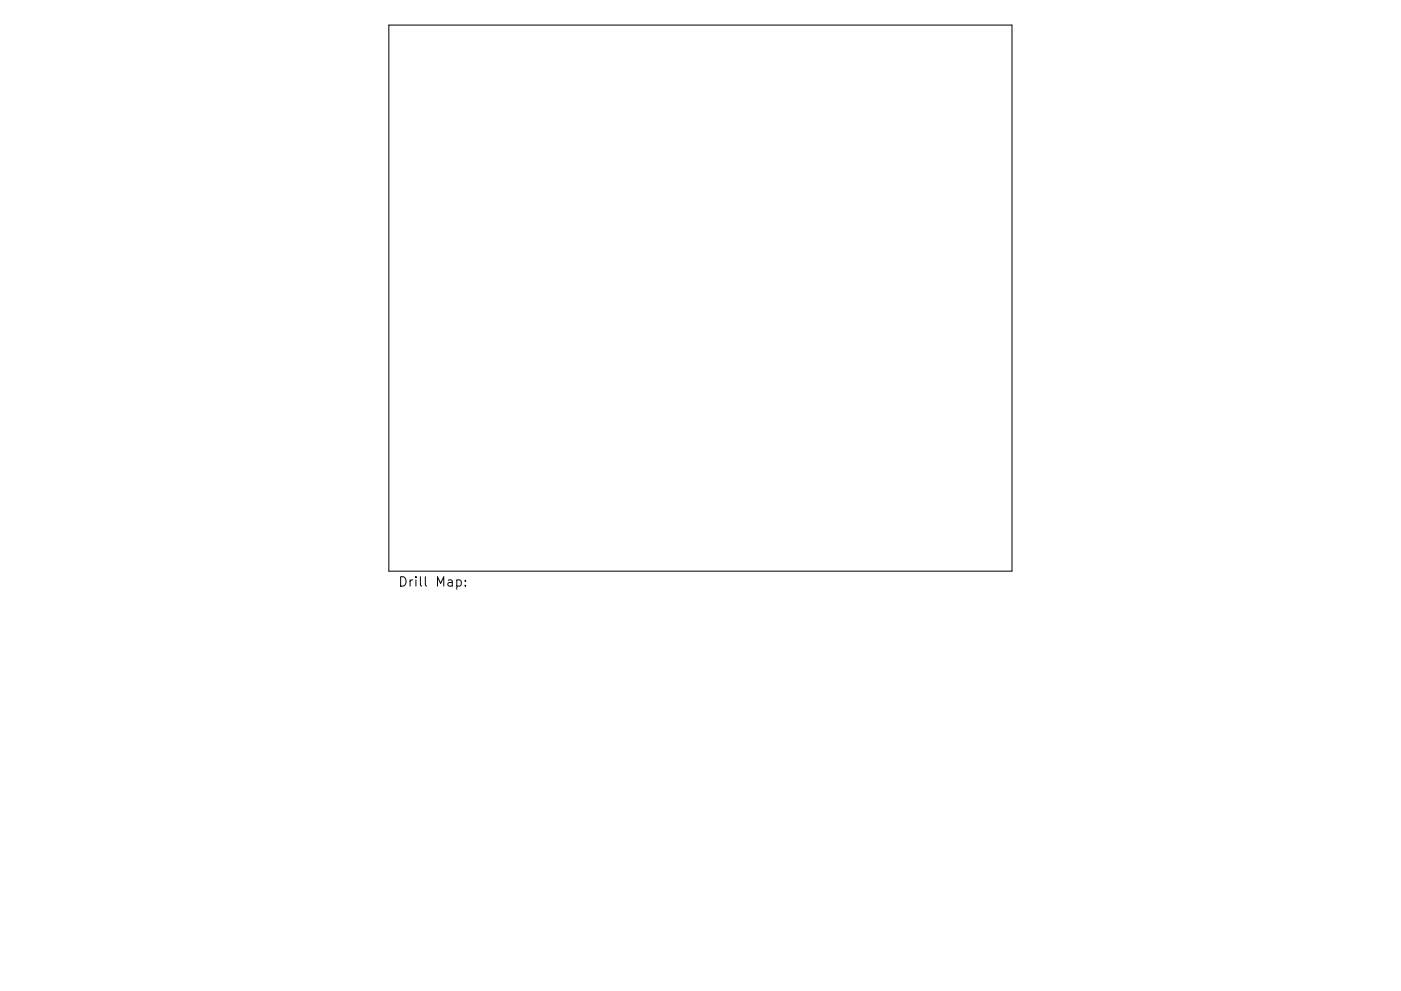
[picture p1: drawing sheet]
<svg xmlns="http://www.w3.org/2000/svg" width="297mm" height="210mm" viewBox="0 0 297 210" stroke-linecap="round" stroke-linejoin="round" font-family="sans-serif">
<defs><g id="words">
<text font-size="2.8" x="84.4" y="124.5">Drill Map:</text>
</g></defs>
<path d="M82.4 5.3h132.2v115.9h-132.2zM96.8 123.1l.6-.1 .4 .4v.6l-.2 .3h-.8M98.7 124.2v.2M98.7 123.1v.2" fill="none" stroke="#000" stroke-width=".21"/>
<use href="#words"/>
</svg>
